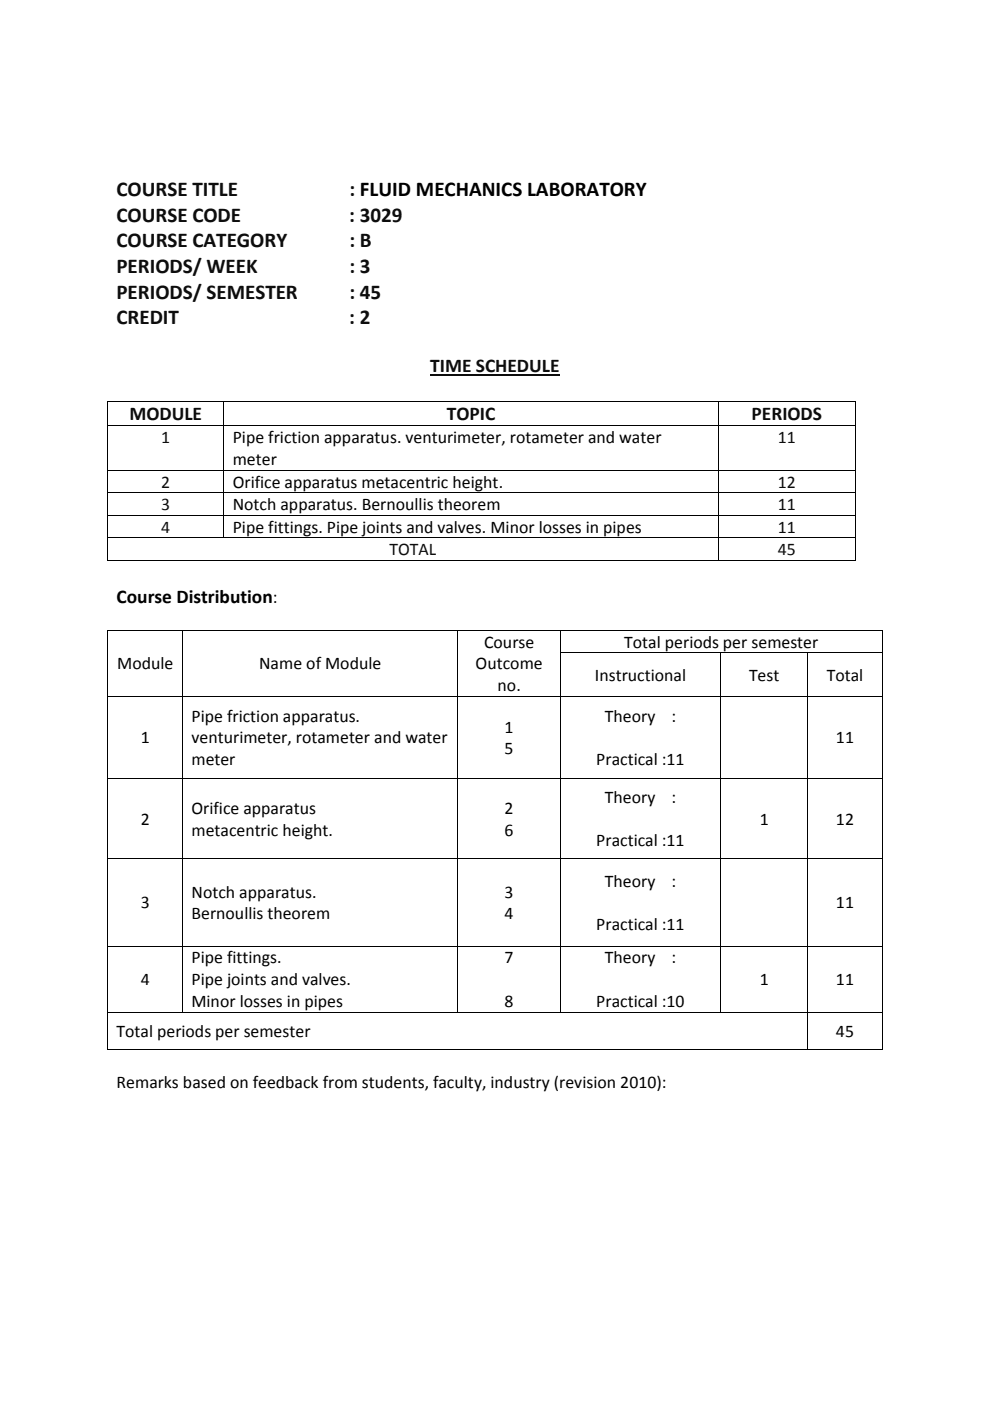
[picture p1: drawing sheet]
<svg xmlns="http://www.w3.org/2000/svg" width="210mm" height="297mm" viewBox="0 0 210 297" stroke-linecap="round" stroke-linejoin="round" font-family="sans-serif">
<defs><g id="words">
<g font-size="4.5" fill="#0d0d0d">
<text x="24.7" y="41.5">COURSE TITLE</text>
<text x="74.1" y="41.5">: FLUID MECHANICS LABORATORY</text>
<text x="24.7" y="47">COURSE CODE</text>
<text x="74.1" y="47">: 3029</text>
<text x="24.7" y="52.4">COURSE CATEGORY</text>
<text x="74.1" y="52.4">: B</text>
<text x="24.7" y="57.9">PERIODS/ WEEK</text>
<text x="74.1" y="57.9">: 3</text>
<text x="24.7" y="63.3">PERIODS/ SEMESTER</text>
<text x="74.1" y="63.3">: 45</text>
<text x="24.7" y="68.7">CREDIT</text>
<text x="74.1" y="68.7">: 2</text>
</g>
<g font-size="4.1" fill="#0d0d0d">
<text x="91.2" y="78.9">TIME SCHEDULE</text>
<text x="27.5" y="89.1">MODULE</text>
<text x="94.8" y="89.1">TOPIC</text>
<text x="159.4" y="89.1">PERIODS</text>
</g>
<text font-size="4.1" x="24.7" y="127.8">Course Distribution:</text>
<g font-size="3.8" fill="#0d0d0d">
<text x="34.2" y="94">1</text>
<text x="165" y="94">11</text>
<text x="34.2" y="103.4">2</text>
<text x="165" y="103.4">12</text>
<text x="34.2" y="108.1">3</text>
<text x="34.2" y="112.9">4</text>
<text x="165" y="108.1">11</text>
<text x="165" y="112.9">11</text>
<text x="82.6" y="117.7">TOTAL</text>
<text x="165" y="117.7">45</text>
</g>
<g font-size="3.8">
<text x="49.4" y="94">Pipe friction apparatus. venturimeter, rotameter and water</text>
<text x="49.4" y="98.6">meter</text>
<text x="49.4" y="103.4">Orifice apparatus metacentric height.</text>
<text x="49.4" y="108.1">Notch apparatus. Bernoullis theorem</text>
<text x="49.4" y="112.9">Pipe fittings. Pipe joints and valves. Minor losses in pipes</text>
<text x="102.7" y="137.3">Course</text>
<text x="132.4" y="137.3">Total periods per semester</text>
<text x="24.8" y="141.9">Module</text>
<text x="55" y="141.9">Name of Module</text>
<text x="100.9" y="141.9">Outcome</text>
<text x="105.5" y="146.5">no.</text>
<text x="126.2" y="144.3">Instructional</text>
<text x="158.9" y="144.3">Test</text>
<text x="175.4" y="144.3">Total</text>
<text x="40.6" y="153">Pipe friction apparatus.</text>
<text x="107" y="155.3">1</text>
<text x="128.3" y="153">Theory</text>
<text x="142.4" y="153">:</text>
<text x="29.8" y="157.6">1</text>
<text x="40.6" y="157.6">venturimeter, rotameter and water</text>
<text x="107" y="159.9">5</text>
<text x="177.3" y="157.6">11</text>
<text x="40.6" y="162.2">meter</text>
<text x="126.5" y="162.2">Practical :11</text>
<text x="40.6" y="172.6">Orifice apparatus</text>
<text x="107" y="172.6">2</text>
<text x="128.3" y="170.2">Theory</text>
<text x="142.4" y="170.2">:</text>
<text x="29.8" y="174.9">2</text>
<text x="40.6" y="177.2">metacentric height.</text>
<text x="107" y="177.2">6</text>
<text x="126.5" y="179.5">Practical :11</text>
<text x="161.1" y="174.9">1</text>
<text x="177.3" y="174.9">12</text>
<text x="40.6" y="190.3">Notch apparatus.</text>
<text x="107" y="190.3">3</text>
<text x="128.3" y="188">Theory</text>
<text x="142.4" y="188">:</text>
<text x="29.8" y="192.6">3</text>
<text x="40.6" y="194.9">Bernoullis theorem</text>
<text x="107" y="194.9">4</text>
<text x="126.5" y="197.2">Practical :11</text>
<text x="177.3" y="192.6">11</text>
<text x="29.8" y="208.9">4</text>
<text x="40.6" y="204.3">Pipe fittings.</text>
<text x="40.6" y="208.9">Pipe joints and valves.</text>
<text x="107" y="204.3">7</text>
<text x="128.3" y="204.3">Theory</text>
<text x="142.4" y="204.3">:</text>
<text x="161.1" y="208.9">1</text>
<text x="177.3" y="208.9">11</text>
<text x="40.6" y="213.5">Minor losses in pipes</text>
<text x="107" y="213.5">8</text>
<text x="126.5" y="213.5">Practical :10</text>
<text x="24.7" y="219.8">Total periods per semester</text>
<text x="177.3" y="219.8">45</text>
<text x="24.7" y="230.8">Remarks based on feedback from students, faculty, industry (revision 2010):</text>
</g>
</g></defs>
<path d="M91.2 79.4h27.5" fill="none" stroke="#0d0d0d" stroke-width=".36"/>
<path d="M22.8 85h.1v.2h-.1zM181.3 85h.2v.2h-.2zM181.3 118.7h.2v.2h-.2zM22.8 133.6h.1v.1h-.1zM22.8 138.3h.1v.2h-.1zM38.7 138.3h.1v.2h-.1zM97 138.3h.2v.2h-.2zM187 133.6h.2v.1h-.2zM187 222.4h.2v.2h-.2z" fill="#000"/>
<g fill="none" stroke="#000" stroke-width=".21">
<path d="M22.8 85.1h158.7M22.8 90.3h158.7M22.8 99.7h158.7M22.8 85.2v5M22.8 90.4v9.2M22.8 99.8v4.6M47.5 85.2v5M47.5 90.4v9.2M47.5 99.8v4.6M152.4 85.2v5M152.4 90.4v9.2M152.4 99.8v4.6"/>
<path d="M181.4 85.2v5M181.4 90.4v9.2M181.4 99.8v4.6M22.8 104.5h158.7M22.8 109.3h158.7M22.8 114h158.7M22.8 118.8h129.5M22.8 104.6v4.6M22.8 109.3v4.7M22.8 114.1v4.8M47.5 104.6v4.6M47.5 109.3v4.7"/>
<path d="M152.4 104.6v4.6M152.4 109.3v4.7M152.4 114.1v4.8M152.4 118.8h28.9M181.4 104.6v4.6M181.4 109.3v4.7M181.4 114.1v4.8M22.8 133.6h164.4M22.8 133.7v4.6M22.8 138.5v9.1M38.8 133.7v4.6M38.8 138.5v9.1"/>
<path d="M97.1 133.7v4.6M97.1 138.5v9.1M118.8 138.4h68.4M118.9 133.7v4.6M118.9 138.5v9.1M152.8 138.5v9.1M171.4 138.5v9.1M187.1 133.7v4.6M187.1 138.5v9.1M22.8 147.6h164.4M22.8 147.7v17.3M38.8 147.7v17.3"/>
<path d="M97.1 147.7v17.3M118.9 147.7v17.3M152.8 147.7v17.3M171.4 147.7v17.3M187.1 147.7v17.3M22.8 165.1h164.4M22.8 165.2v16.8M38.8 165.2v16.8M97.1 165.2v16.8M118.9 165.2v16.8M152.8 165.2v16.8M171.4 165.2v16.8"/>
<path d="M187.1 165.2v16.8M22.8 182.1h164.4M22.8 182.1v18.4M38.8 182.1v18.4M97.1 182.1v18.4M118.9 182.1v18.4M152.8 182.1v18.4M171.4 182.1v18.4M187.1 182.1v18.4M22.8 200.6h164.4M22.8 214.6h164.4M22.8 200.7v13.8"/>
<path d="M22.8 214.7v7.9M38.8 200.7v13.8M97.1 200.7v13.8M118.9 200.7v13.8M152.8 200.7v13.8M171.4 200.7v13.8M171.4 214.7v7.9M187.1 200.7v13.8M187.1 214.7v7.9M22.8 222.5h148.5M171.4 222.5h15.6"/>
</g>
<use href="#words"/>
</svg>
